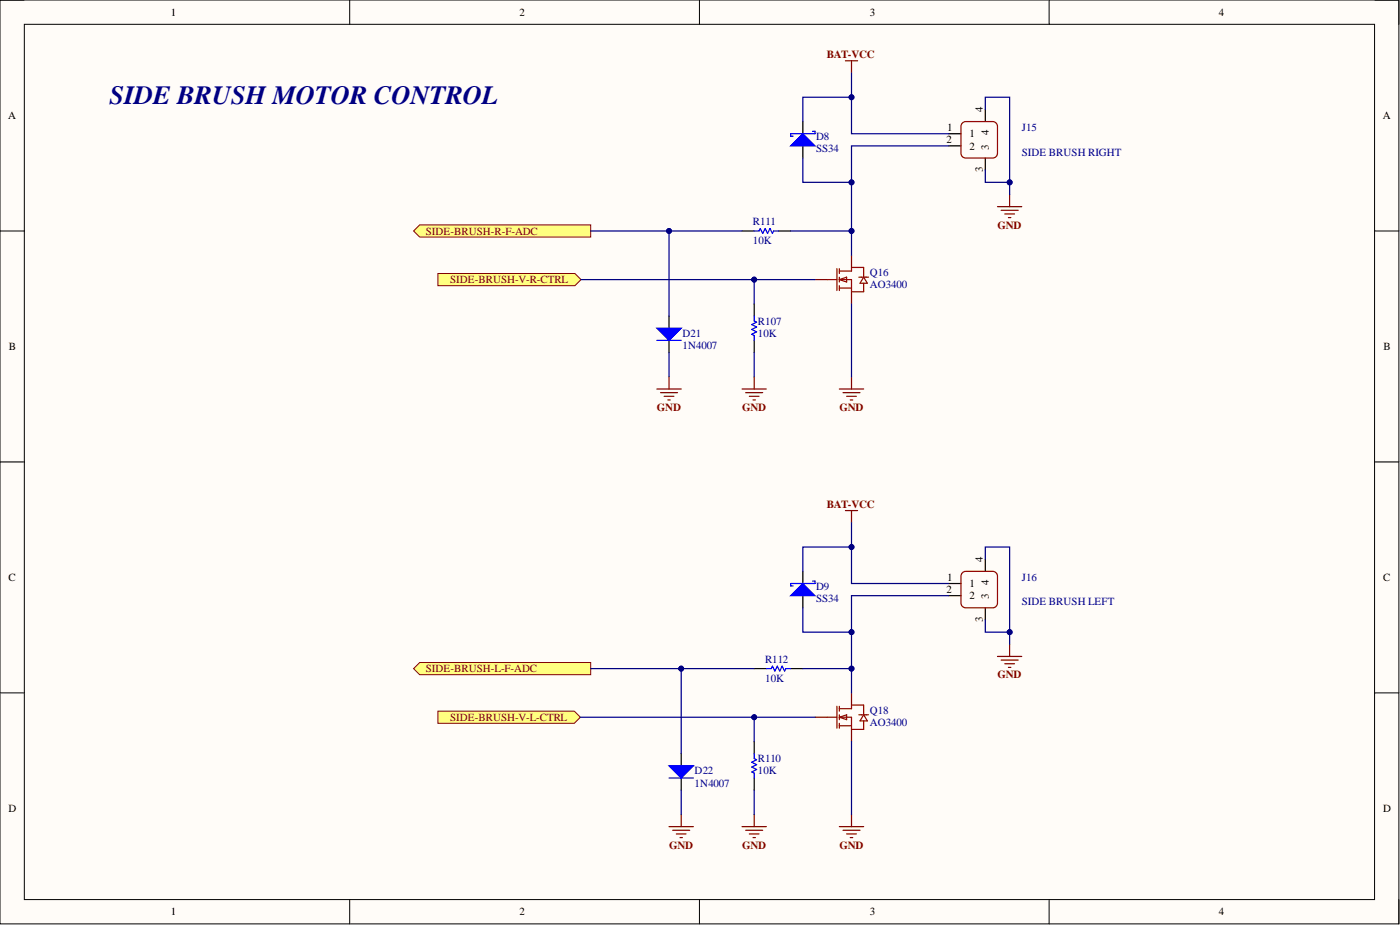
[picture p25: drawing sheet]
<svg xmlns="http://www.w3.org/2000/svg" width="292mm" height="193mm" viewBox="0 0 292 193" stroke-linecap="round" stroke-linejoin="round" font-family="sans-serif">
<defs><g id="words">
<text font-size="5.5" fill="#000080" x="22.8" y="21.6">SIDE BRUSH MOTOR CONTROL</text>
<g font-size="2.3">
<text x="35.6" y="3.3">1</text>
<text x="108.4" y="3.3">2</text>
<text x="181.5" y="3.3">3</text>
<text x="254.3" y="3.3">4</text>
<text x="205.1" y="23.3" transform="rotate(-90 205.1 23.3)">4</text>
<text x="1.7" y="24.9">A</text>
<text x="197.5" y="29.9">2</text>
<text x="197.6" y="27.4">1</text>
<text x="202.3" y="28.7">1</text>
<text x="206.3" y="28.2" transform="rotate(-90 206.3 28.2)">4</text>
<text x="288.5" y="24.9">A</text>
<text x="202.3" y="31.2">2</text>
<text x="205.1" y="35.9" transform="rotate(-90 205.1 35.9)">3</text>
<text x="206.3" y="31.2" transform="rotate(-90 206.3 31.2)">3</text>
<text x="1.9" y="73">B</text>
<text x="288.7" y="73">B</text>
<text x="205.1" y="117.2" transform="rotate(-90 205.1 117.2)">4</text>
<text x="1.8" y="121.2">C</text>
<text x="197.5" y="123.8">2</text>
<text x="197.6" y="121.2">1</text>
<text x="202.3" y="122.5">1</text>
<text x="202.3" y="125">2</text>
<text x="206.3" y="125" transform="rotate(-90 206.3 125)">3</text>
<text x="206.3" y="122.1" transform="rotate(-90 206.3 122.1)">4</text>
<text x="288.6" y="121.2">C</text>
<text x="205.1" y="129.8" transform="rotate(-90 205.1 129.8)">3</text>
<text x="1.8" y="169.4">D</text>
<text x="288.6" y="169.4">D</text>
<text x="35.6" y="191">1</text>
<text x="108.4" y="191">2</text>
<text x="181.5" y="191">3</text>
<text x="254.3" y="191">4</text>
</g>
<g font-size="2.3" fill="#800000">
<text x="172.5" y="12.2">BAT-VCC</text>
<text x="208.1" y="47.7">GND</text>
<text x="88.8" y="48.9">SIDE-BRUSH-R-F-ADC</text>
<text x="93.9" y="59.1">SIDE-BRUSH-V-R-CTRL</text>
<text x="137.1" y="85.7">GND</text>
<text x="154.8" y="85.7">GND</text>
<text x="175.1" y="85.7">GND</text>
<text x="172.5" y="106">BAT-VCC</text>
<text x="88.8" y="140.2">SIDE-BRUSH-L-F-ADC</text>
<text x="208.1" y="141.5">GND</text>
<text x="93.9" y="150.4">SIDE-BRUSH-V-L-CTRL</text>
<text x="139.6" y="177">GND</text>
<text x="154.8" y="177">GND</text>
<text x="175.1" y="177">GND</text>
</g>
<g font-size="2.3" fill="#000080">
<text x="170.3" y="29.2">D8</text>
<text x="213.2" y="27.4">J15</text>
<text x="170.3" y="31.7">SS34</text>
<text x="213.2" y="32.5">SIDE BRUSH RIGHT</text>
<text x="157.1" y="46.9">R111</text>
<text x="157.1" y="51">10K</text>
<text x="181.5" y="57.6">Q16</text>
<text x="181.5" y="60.1">AO3400</text>
<text x="142.4" y="70.2">D21</text>
<text x="158.1" y="67.7">R107</text>
<text x="158.1" y="70.2">10K</text>
<text x="142.4" y="72.8">1N4007</text>
<text x="170.3" y="123">D9</text>
<text x="170.3" y="125.5">SS34</text>
<text x="213.2" y="121.2">J16</text>
<text x="213.2" y="126.3">SIDE BRUSH LEFT</text>
<text x="159.6" y="138.2">R112</text>
<text x="159.6" y="142.3">10K</text>
<text x="181.5" y="148.9">Q18</text>
<text x="181.5" y="151.4">AO3400</text>
<text x="144.9" y="161.5">D22</text>
<text x="158.1" y="159">R110</text>
<text x="158.1" y="161.5">10K</text>
<text x="144.9" y="164.1">1N4007</text>
</g>
</g></defs>
<path d="M0 0h291.9v192.7h-291.9z" fill-rule="evenodd" fill="#fffcf8"/>
<path d="M0 0h291.9v192.7h-291.9z" fill="none" stroke="#000" stroke-width=".21"/>
<path d="M5.1 5.1h281.7v182.6h-281.7z" fill-rule="evenodd" fill="#fffcf8"/>
<g fill="none" stroke="#000" stroke-width=".21">
<path d="M0 0h5.1M5.1 5.1h281.7v182.6h-281.7zM73 0v5.1M145.9 0v5.1M218.9 0v5.1M286.8 0h5.1v5.1M0 48.2h5.1M286.8 48.2h5.1M0 96.4h5.1M286.8 96.4h5.1M0 144.6h5.1M286.8 144.6h5.1"/>
<path d="M73 187.7v5M145.9 187.7v5M218.9 187.7v5M291.9 187.7v5"/>
</g>
<path d="M172.6 58.3h2M174.6 56v4.6M175.1 58.3l1.5-.5v1zM175.1 56.6h2.6v-.8h2.5v2M175.1 58.3h2.6v2.6h2.5v-1.8M175.1 56v1.1M175.1 57.8v1M175.1 59.6v1M179.2 57.8h2M180.2 57.8l.8 1.3h-1.6zM175.1 60.1h2.6" fill="none" stroke="#a00000" stroke-width=".25"/>
<path d="M170 58.3h2.6M177.7 53.3v2.5M177.7 60.9v2.5" fill="none" stroke="#800" stroke-width=".25"/>
<path d="M167.5 25.4v2.5M167.5 30.4v2.6M198 27.9h2.5M198 30.4h2.5M205.6 22.8v2.6M205.6 33v2.5" fill="none" stroke="#000" stroke-width=".25"/>
<path d="M200.8 25.7l.7-.3h5.6a1 1 0 0 1 1 1v5.6a.99 .99 0 0 1-1 1h-5.6a1 1 0 0 1-1-1v-5.6z" fill="none" stroke="#980000" stroke-width=".25"/>
<path d="M208.1 43.1h5.1M208.9 43.9h3.5M209.6 44.6h2.1M210.4 45.4h.5M210.7 40.6v2.5" fill="none" stroke="#800000" stroke-width=".25"/>
<path d="M165 30.4l2.5-2.5 2.5 2.5z" fill="#00f"/>
<path d="M165 30.4l2.5-2.5 2.5 2.5zM169.5 27.4h.5v.5h-5v.5h.5M157.4 65.9v1.1l.5 .2-1.1 .5 1.1 .5-1.1 .5 1.1 .5-1.1 .5 .6 .3v1" fill="none" stroke="#00f" stroke-width=".25"/>
<path d="M157.4 78.6v2.6M177.7 78.6v2.6M154.8 81.2h5.1M155.6 81.9h3.5M156.3 82.7h2.1M157.1 83.4h.5M175.1 81.2h5.1M175.9 81.9h3.5M176.6 82.7h2.1M177.4 83.4h.5" fill="none" stroke="#800000" stroke-width=".25"/>
<path d="M157.4 63.4v2.5M157.4 71v2.5" fill="none" stroke="#000" stroke-width=".25"/>
<path d="M91.4 57.1h28.6l1.2 1.2-1.2 1.3h-28.6z" fill-rule="evenodd" fill="#ffff80"/>
<path d="M91.4 57.1h28.6l1.2 1.2-1.2 1.3h-28.6z" fill="none" stroke="#800000" stroke-width=".21"/>
<path d="M172.6 149.6h2M174.6 147.3v4.6M175.1 149.6l1.5-.5v1zM175.1 147.9h2.6v-.8h2.5v2M175.1 149.6h2.6v2.6h2.5v-1.8M175.1 151.4h2.6M175.1 147.3v1.1M175.1 149.1v1M175.1 150.9v1M179.2 149.1h2M180.2 149.1l.8 1.3h-1.6z" fill="none" stroke="#a00000" stroke-width=".25"/>
<path d="M170 149.6h2.6M177.7 144.6v2.5M177.7 152.2v2.5" fill="none" stroke="#800" stroke-width=".25"/>
<path d="M167.5 119.2v2.5M205.6 116.7v2.5M167.5 124.3v2.5M198 121.7h2.5M198 124.3h2.5M205.6 126.8v2.5" fill="none" stroke="#000" stroke-width=".25"/>
<path d="M200.8 119.5l.7-.3h5.6a1 1 0 0 1 1 1v5.6a.99 .99 0 0 1-1 1h-5.6a1 1 0 0 1-1-1v-5.6z" fill="none" stroke="#980000" stroke-width=".25"/>
<path d="M208.1 136.9h5.1M208.9 137.7h3.5M209.6 138.5h2.1M210.4 139.2h.5M210.7 134.4v2.5" fill="none" stroke="#800000" stroke-width=".25"/>
<path d="M165 124.3l2.5-2.6 2.5 2.6z" fill="#00f"/>
<path d="M165 124.3l2.5-2.6 2.5 2.6zM169.5 121.2h.5v.5h-5v.5h.5M157.4 157.2v1l.5 .3-1.1 .5 1.1 .5-1.1 .5 1.1 .5-1.1 .5 .6 .3v1" fill="none" stroke="#00f" stroke-width=".25"/>
<path d="M154.8 172.5h5.1M155.6 173.2h3.5M156.3 174h2.1M157.1 174.7h.5M157.4 169.9v2.6M175.1 172.5h5.1M175.9 173.2h3.5M176.6 174h2.1M177.4 174.7h.5M177.7 169.9v2.6" fill="none" stroke="#800000" stroke-width=".25"/>
<path d="M157.4 154.7v2.5M157.4 162.3v2.5" fill="none" stroke="#000" stroke-width=".25"/>
<path d="M91.4 148.4h28.4l1.3 1.2-1.3 1.3h-28.4z" fill-rule="evenodd" fill="#ffff80"/>
<path d="M91.4 148.4h28.4l1.3 1.2-1.3 1.3h-28.4z" fill="none" stroke="#800000" stroke-width=".21"/>
<path d="M176.4 12.7h2.5M177.7 12.7v2.5M176.4 106.5h2.5M177.7 106.5v2.5" fill="none" stroke="#800000" stroke-width=".25"/>
<path d="M154.8 48.2h2.6M162.4 48.2h2.6" fill="none" stroke="#000" stroke-width=".25"/>
<path d="M157.4 48.2h1l.2-.5 .5 1 .5-1 .5 1 .6-1 .5 1 .2-.5h1" fill="none" stroke="#00f" stroke-width=".25"/>
<path d="M86.3 48.2l1.3-1.3h35.7v2.6h-35.7z" fill-rule="evenodd" fill="#ffff80"/>
<path d="M86.3 48.2l1.3-1.3h35.7v2.6h-35.7z" fill="none" stroke="#800000" stroke-width=".21"/>
<path d="M139.6 65.9v2.6M139.6 71v2.5" fill="none" stroke="#000" stroke-width=".25"/>
<path d="M137.1 68.5h5l-2.5 2.5z" fill="#00f"/>
<path d="M137.1 68.5h5l-2.5 2.5zM137.1 71h5" fill="none" stroke="#00f" stroke-width=".25"/>
<path d="M205.6 22.8v-2.5h5.1v20.3" fill="none" stroke="#000080" stroke-width=".25"/>
<circle cx="210.7" cy="38" r=".51" fill="#000080"/>
<circle cx="210.7" cy="38" r=".51" fill="none" stroke="#000080" stroke-width=".21"/>
<path d="M205.6 35.5v2.5h5.1" fill="none" stroke="#000080" stroke-width=".25"/>
<circle cx="210.7" cy="38" r=".51" fill="#000080"/>
<circle cx="210.7" cy="38" r=".51" fill="none" stroke="#000080" stroke-width=".21"/>
<path d="M177.7 15.2v12.7h20.3" fill="none" stroke="#000080" stroke-width=".25"/>
<circle cx="177.7" cy="20.3" r=".51" fill="#000080"/>
<circle cx="177.7" cy="20.3" r=".51" fill="none" stroke="#000080" stroke-width=".21"/>
<path d="M198 30.4h-20.3v22.9" fill="none" stroke="#000080" stroke-width=".25"/>
<circle cx="177.7" cy="38" r=".51" fill="#000080"/>
<circle cx="177.7" cy="38" r=".51" fill="none" stroke="#000080" stroke-width=".21"/>
<circle cx="177.7" cy="48.2" r=".51" fill="#000080"/>
<circle cx="177.7" cy="48.2" r=".51" fill="none" stroke="#000080" stroke-width=".21"/>
<path d="M177.7 20.3h-10.2v5.1" fill="none" stroke="#000080" stroke-width=".25"/>
<circle cx="177.7" cy="20.3" r=".51" fill="#000080"/>
<circle cx="177.7" cy="20.3" r=".51" fill="none" stroke="#000080" stroke-width=".21"/>
<path d="M167.5 33v5h10.2" fill="none" stroke="#000080" stroke-width=".25"/>
<circle cx="177.7" cy="38" r=".51" fill="#000080"/>
<circle cx="177.7" cy="38" r=".51" fill="none" stroke="#000080" stroke-width=".21"/>
<path d="M205.6 116.7v-2.6h5.1v20.3" fill="none" stroke="#000080" stroke-width=".25"/>
<circle cx="210.7" cy="131.9" r=".51" fill="#000080"/>
<circle cx="210.7" cy="131.9" r=".51" fill="none" stroke="#000080" stroke-width=".21"/>
<path d="M205.6 129.3v2.6h5.1" fill="none" stroke="#000080" stroke-width=".25"/>
<circle cx="210.7" cy="131.9" r=".51" fill="#000080"/>
<circle cx="210.7" cy="131.9" r=".51" fill="none" stroke="#000080" stroke-width=".21"/>
<path d="M177.7 109v12.7h20.3" fill="none" stroke="#000080" stroke-width=".25"/>
<circle cx="177.7" cy="114.1" r=".51" fill="#000080"/>
<circle cx="177.7" cy="114.1" r=".51" fill="none" stroke="#000080" stroke-width=".21"/>
<path d="M198 124.3h-20.3v20.3" fill="none" stroke="#000080" stroke-width=".25"/>
<circle cx="177.7" cy="131.9" r=".51" fill="#000080"/>
<circle cx="177.7" cy="131.9" r=".51" fill="none" stroke="#000080" stroke-width=".21"/>
<circle cx="177.7" cy="139.5" r=".51" fill="#000080"/>
<circle cx="177.7" cy="139.5" r=".51" fill="none" stroke="#000080" stroke-width=".21"/>
<path d="M177.7 114.1h-10.2v5.1" fill="none" stroke="#000080" stroke-width=".25"/>
<circle cx="177.7" cy="114.1" r=".51" fill="#000080"/>
<circle cx="177.7" cy="114.1" r=".51" fill="none" stroke="#000080" stroke-width=".21"/>
<path d="M167.5 126.8v5.1h10.2" fill="none" stroke="#000080" stroke-width=".25"/>
<circle cx="177.7" cy="131.9" r=".51" fill="#000080"/>
<circle cx="177.7" cy="131.9" r=".51" fill="none" stroke="#000080" stroke-width=".21"/>
<path d="M121.2 58.3h48.8" fill="none" stroke="#000080" stroke-width=".25"/>
<circle cx="157.4" cy="58.3" r=".51" fill="#000080"/>
<circle cx="157.4" cy="58.3" r=".51" fill="none" stroke="#000080" stroke-width=".21"/>
<path d="M157.4 58.3v5.1" fill="none" stroke="#000080" stroke-width=".25"/>
<circle cx="157.4" cy="58.3" r=".51" fill="#000080"/>
<circle cx="157.4" cy="58.3" r=".51" fill="none" stroke="#000080" stroke-width=".21"/>
<path d="M157.4 73.5v5.1M177.7 63.4v15.2M157.4 149.6h12.6" fill="none" stroke="#000080" stroke-width=".25"/>
<circle cx="157.4" cy="149.6" r=".51" fill="#000080"/>
<circle cx="157.4" cy="149.6" r=".51" fill="none" stroke="#000080" stroke-width=".21"/>
<path d="M121.1 149.6h36.3v5.1M177.7 154.7v15.2M157.4 164.8v5.1" fill="none" stroke="#000080" stroke-width=".25"/>
<circle cx="157.4" cy="149.6" r=".51" fill="#000080"/>
<circle cx="157.4" cy="149.6" r=".51" fill="none" stroke="#000080" stroke-width=".21"/>
<path d="M165 48.2h12.7" fill="none" stroke="#000080" stroke-width=".25"/>
<circle cx="177.7" cy="48.2" r=".51" fill="#000080"/>
<circle cx="177.7" cy="48.2" r=".51" fill="none" stroke="#000080" stroke-width=".21"/>
<path d="M123.3 48.2h31.5" fill="none" stroke="#000080" stroke-width=".25"/>
<circle cx="139.6" cy="48.2" r=".51" fill="#000080"/>
<circle cx="139.6" cy="48.2" r=".51" fill="none" stroke="#000080" stroke-width=".21"/>
<path d="M139.6 78.6v2.6M137.1 81.2h5M137.8 81.9h3.6M138.6 82.7h2M139.3 83.4h.5" fill="none" stroke="#800000" stroke-width=".25"/>
<path d="M139.6 48.2v17.7" fill="none" stroke="#000080" stroke-width=".25"/>
<circle cx="139.6" cy="48.2" r=".51" fill="#000080"/>
<circle cx="139.6" cy="48.2" r=".51" fill="none" stroke="#000080" stroke-width=".21"/>
<path d="M139.6 73.5v5.1" fill="none" stroke="#000080" stroke-width=".25"/>
<path d="M157.4 139.5h2.5M165 139.5h2.5M142.1 157.2v2.6M142.1 162.3v2.5" fill="none" stroke="#000" stroke-width=".25"/>
<path d="M159.9 139.5h1l.3-.5 .5 1 .5-1 .5 1 .5-1 .5 1 .3-.5h1" fill="none" stroke="#00f" stroke-width=".25"/>
<path d="M139.6 159.8h5.1l-2.6 2.5z" fill="#00f"/>
<path d="M139.6 159.8h5.1l-2.6 2.5zM139.6 162.3h5.1" fill="none" stroke="#00f" stroke-width=".25"/>
<path d="M139.6 172.5h5.1M140.4 173.2h3.5M141.1 174h2M141.9 174.7h.5M142.1 169.9v2.6" fill="none" stroke="#800000" stroke-width=".25"/>
<path d="M167.5 139.5h10.2M142.1 164.8v5.1" fill="none" stroke="#000080" stroke-width=".25"/>
<circle cx="177.7" cy="139.5" r=".51" fill="#000080"/>
<circle cx="177.7" cy="139.5" r=".51" fill="none" stroke="#000080" stroke-width=".21"/>
<path d="M157.4 139.5h-15.3v17.7" fill="none" stroke="#000080" stroke-width=".25"/>
<circle cx="142.1" cy="139.5" r=".51" fill="#000080"/>
<circle cx="142.1" cy="139.5" r=".51" fill="none" stroke="#000080" stroke-width=".21"/>
<path d="M86.3 139.5l1.3-1.3h35.7v2.6h-35.7z" fill-rule="evenodd" fill="#ffff80"/>
<path d="M86.3 139.5l1.3-1.3h35.7v2.6h-35.7z" fill="none" stroke="#800000" stroke-width=".21"/>
<path d="M123.3 139.5h18.8" fill="none" stroke="#000080" stroke-width=".25"/>
<circle cx="142.1" cy="139.5" r=".51" fill="#000080"/>
<circle cx="142.1" cy="139.5" r=".51" fill="none" stroke="#000080" stroke-width=".21"/>
<use href="#words"/>
</svg>
